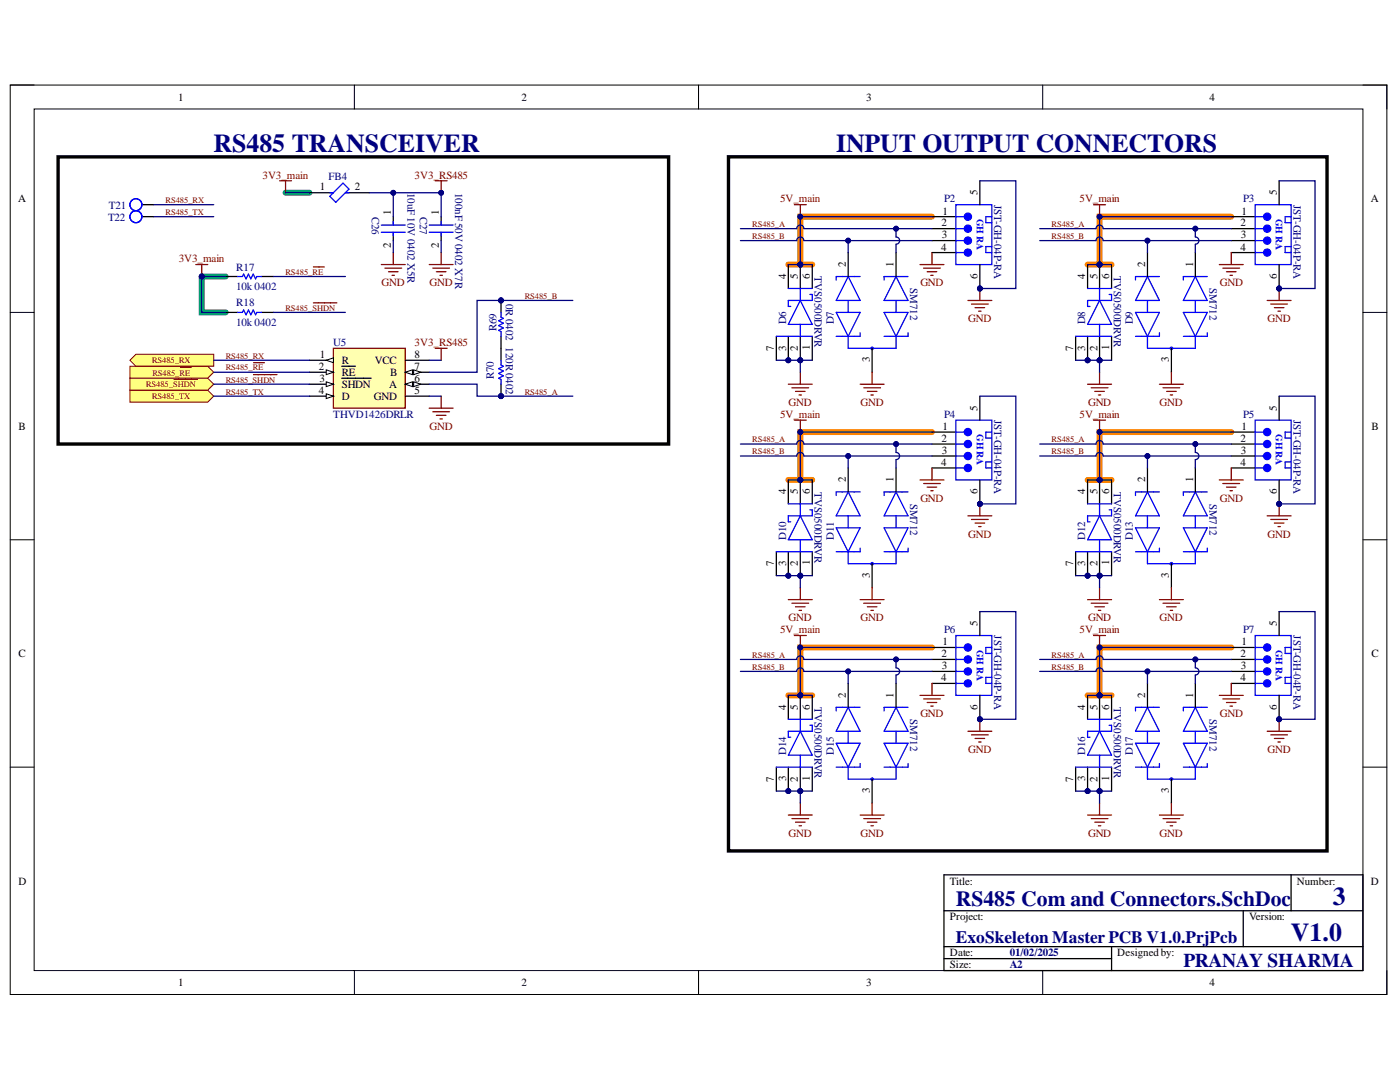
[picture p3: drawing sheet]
<svg xmlns="http://www.w3.org/2000/svg" width="279mm" height="216mm" viewBox="0 0 279 216" stroke-linecap="round" stroke-linejoin="round" font-family="sans-serif">
<defs><g id="words">
<g font-size="5.2" fill="#000080">
<text x="42.6" y="30.2">RS485 TRANSCEIVER</text>
<text x="166.9" y="30.2">INPUT OUTPUT CONNECTORS</text>
<text x="266" y="180.6">3</text>
<text x="257.6" y="187.8">V1.0</text>
</g>
<text font-size="4.3" fill="#000080" x="190.8" y="180.9">RS485 Com and Connectors.SchDoc</text>
<text font-size="3.9" fill="#000080" x="236.2" y="192.9">PRANAY SHARMA</text>
<text font-size="3.5" fill="#000080" x="190.8" y="188.2">ExoSkeleton Master PCB V1.0.PrjPcb</text>
<g font-size="2.2">
<text x="35.6" y="20.1">1</text>
<text x="104.1" y="20.1">2</text>
<text x="172.9" y="20.1">3</text>
<text x="241.4" y="20.1">4</text>
<text x="3.6" y="40.4">A</text>
<text x="63.8" y="38">1</text>
<text x="70.8" y="38">2</text>
<text x="195.1" y="38.9" transform="rotate(-90 195.1 38.9)">5</text>
<text x="254.8" y="38.9" transform="rotate(-90 254.8 38.9)">5</text>
<text x="273.6" y="40.4">A</text>
<text x="78" y="43" transform="rotate(-90 78 43)">1</text>
<text x="87.6" y="43" transform="rotate(-90 87.6 43)">1</text>
<text x="187.9" y="45.2">2</text>
<text x="188" y="47.6">3</text>
<text x="188.1" y="42.8">1</text>
<text x="247.6" y="45.2">2</text>
<text x="247.7" y="47.6">3</text>
<text x="247.7" y="42.8">1</text>
<text x="78" y="49.5" transform="rotate(-90 78 49.5)">2</text>
<text x="87.6" y="49.5" transform="rotate(-90 87.6 49.5)">2</text>
<text x="168.8" y="53.3" transform="rotate(-90 168.8 53.3)">2</text>
<text x="178.3" y="53.3" transform="rotate(-90 178.3 53.3)">1</text>
<text x="187.8" y="50">4</text>
<text x="228.6" y="53.3" transform="rotate(-90 228.6 53.3)">2</text>
<text x="238.1" y="53.3" transform="rotate(-90 238.1 53.3)">1</text>
<text x="247.6" y="50">4</text>
<text x="156.9" y="55.7" transform="rotate(-90 156.9 55.7)">4</text>
<text x="159.2" y="55.7" transform="rotate(-90 159.2 55.7)">5</text>
<text x="161.6" y="55.7" transform="rotate(-90 161.6 55.7)">6</text>
<text x="195.1" y="55.7" transform="rotate(-90 195.1 55.7)">6</text>
<text x="216.6" y="55.7" transform="rotate(-90 216.6 55.7)">4</text>
<text x="219" y="55.7" transform="rotate(-90 219 55.7)">5</text>
<text x="221.4" y="55.7" transform="rotate(-90 221.4 55.7)">6</text>
<text x="254.8" y="55.7" transform="rotate(-90 254.8 55.7)">6</text>
<text x="63.8" y="71.5">1</text>
<text x="82.8" y="71.5">8</text>
<text x="154.4" y="70" transform="rotate(-90 154.4 70)">7</text>
<text x="156.9" y="69.9" transform="rotate(-90 156.9 69.9)">3</text>
<text x="159.2" y="70" transform="rotate(-90 159.2 70)">2</text>
<text x="161.6" y="69.9" transform="rotate(-90 161.6 69.9)">1</text>
<text x="214.2" y="70" transform="rotate(-90 214.2 70)">7</text>
<text x="216.6" y="69.9" transform="rotate(-90 216.6 69.9)">3</text>
<text x="219" y="70" transform="rotate(-90 219 70)">2</text>
<text x="221.4" y="69.9" transform="rotate(-90 221.4 69.9)">1</text>
<text x="63.6" y="73.8">2</text>
<text x="63.7" y="76.2">3</text>
<text x="68.2" y="72.6">R</text>
<text x="68.2" y="75">RE</text>
<text x="68.2" y="77.5">SHDN</text>
<text x="74.8" y="72.6">VCC</text>
<text x="77.7" y="77.5">A</text>
<text x="77.8" y="75">B</text>
<text x="82.8" y="76.2">6</text>
<text x="82.8" y="73.8">7</text>
<text x="173.6" y="72.3" transform="rotate(-90 173.6 72.3)">3</text>
<text x="233.3" y="72.3" transform="rotate(-90 233.3 72.3)">3</text>
<text x="63.6" y="78.6">4</text>
<text x="68.2" y="79.8">D</text>
<text x="74.6" y="79.8">GND</text>
<text x="82.8" y="78.6">5</text>
<text x="195.1" y="81.9" transform="rotate(-90 195.1 81.9)">5</text>
<text x="254.8" y="81.9" transform="rotate(-90 254.8 81.9)">5</text>
<text x="3.7" y="85.7">B</text>
<text x="187.9" y="88.2">2</text>
<text x="188.1" y="85.7">1</text>
<text x="247.6" y="88.2">2</text>
<text x="247.7" y="85.7">1</text>
<text x="273.7" y="85.7">B</text>
<text x="187.8" y="92.9">4</text>
<text x="188" y="90.6">3</text>
<text x="247.6" y="92.9">4</text>
<text x="247.7" y="90.6">3</text>
<text x="156.9" y="98.7" transform="rotate(-90 156.9 98.7)">4</text>
<text x="159.2" y="98.7" transform="rotate(-90 159.2 98.7)">5</text>
<text x="161.6" y="98.7" transform="rotate(-90 161.6 98.7)">6</text>
<text x="168.8" y="96.2" transform="rotate(-90 168.8 96.2)">2</text>
<text x="178.3" y="96.2" transform="rotate(-90 178.3 96.2)">1</text>
<text x="195.1" y="98.7" transform="rotate(-90 195.1 98.7)">6</text>
<text x="216.6" y="98.7" transform="rotate(-90 216.6 98.7)">4</text>
<text x="219" y="98.7" transform="rotate(-90 219 98.7)">5</text>
<text x="221.4" y="98.7" transform="rotate(-90 221.4 98.7)">6</text>
<text x="228.6" y="96.2" transform="rotate(-90 228.6 96.2)">2</text>
<text x="238.1" y="96.2" transform="rotate(-90 238.1 96.2)">1</text>
<text x="254.8" y="98.7" transform="rotate(-90 254.8 98.7)">6</text>
<text x="154.4" y="112.9" transform="rotate(-90 154.4 112.9)">7</text>
<text x="156.9" y="112.9" transform="rotate(-90 156.9 112.9)">3</text>
<text x="159.2" y="113" transform="rotate(-90 159.2 113)">2</text>
<text x="161.6" y="112.8" transform="rotate(-90 161.6 112.8)">1</text>
<text x="214.2" y="112.9" transform="rotate(-90 214.2 112.9)">7</text>
<text x="216.6" y="112.9" transform="rotate(-90 216.6 112.9)">3</text>
<text x="219" y="113" transform="rotate(-90 219 113)">2</text>
<text x="221.4" y="112.8" transform="rotate(-90 221.4 112.8)">1</text>
<text x="173.6" y="115.3" transform="rotate(-90 173.6 115.3)">3</text>
<text x="233.3" y="115.3" transform="rotate(-90 233.3 115.3)">3</text>
<text x="195.1" y="124.9" transform="rotate(-90 195.1 124.9)">5</text>
<text x="254.8" y="124.9" transform="rotate(-90 254.8 124.9)">5</text>
<text x="3.7" y="131.2">C</text>
<text x="187.9" y="131.2">2</text>
<text x="188.1" y="128.7">1</text>
<text x="247.6" y="131.2">2</text>
<text x="247.7" y="128.7">1</text>
<text x="273.7" y="131.2">C</text>
<text x="187.8" y="135.9">4</text>
<text x="188" y="133.6">3</text>
<text x="247.6" y="135.9">4</text>
<text x="247.7" y="133.6">3</text>
<text x="156.9" y="141.6" transform="rotate(-90 156.9 141.6)">4</text>
<text x="159.2" y="141.6" transform="rotate(-90 159.2 141.6)">5</text>
<text x="161.6" y="141.6" transform="rotate(-90 161.6 141.6)">6</text>
<text x="168.8" y="139.2" transform="rotate(-90 168.8 139.2)">2</text>
<text x="178.3" y="139.2" transform="rotate(-90 178.3 139.2)">1</text>
<text x="195.1" y="141.7" transform="rotate(-90 195.1 141.7)">6</text>
<text x="216.6" y="141.6" transform="rotate(-90 216.6 141.6)">4</text>
<text x="219" y="141.6" transform="rotate(-90 219 141.6)">5</text>
<text x="221.4" y="141.6" transform="rotate(-90 221.4 141.6)">6</text>
<text x="228.6" y="139.2" transform="rotate(-90 228.6 139.2)">2</text>
<text x="238.1" y="139.2" transform="rotate(-90 238.1 139.2)">1</text>
<text x="254.8" y="141.7" transform="rotate(-90 254.8 141.7)">6</text>
<text x="154.4" y="155.9" transform="rotate(-90 154.4 155.9)">7</text>
<text x="156.9" y="155.9" transform="rotate(-90 156.9 155.9)">3</text>
<text x="159.2" y="155.9" transform="rotate(-90 159.2 155.9)">2</text>
<text x="161.6" y="155.8" transform="rotate(-90 161.6 155.8)">1</text>
<text x="214.2" y="155.9" transform="rotate(-90 214.2 155.9)">7</text>
<text x="216.6" y="155.9" transform="rotate(-90 216.6 155.9)">3</text>
<text x="219" y="155.9" transform="rotate(-90 219 155.9)">2</text>
<text x="221.4" y="155.8" transform="rotate(-90 221.4 155.8)">1</text>
<text x="173.6" y="158.2" transform="rotate(-90 173.6 158.2)">3</text>
<text x="233.3" y="158.2" transform="rotate(-90 233.3 158.2)">3</text>
<text x="3.7" y="176.6">D</text>
<text x="189.6" y="176.6">Title:</text>
<text x="258.8" y="176.6">Number:</text>
<text x="273.6" y="176.6">D</text>
<text x="189.6" y="183.7">Project:</text>
<text x="249.3" y="183.7">Version:</text>
<text x="189.6" y="190.8">Date:</text>
<text x="223" y="190.8">Designedby:</text>
<text x="35.6" y="196.8">1</text>
<text x="104.1" y="196.8">2</text>
<text x="172.9" y="196.8">3</text>
<text x="189.6" y="193.2">Size:</text>
<text x="241.4" y="196.8">4</text>
</g>
<g font-size="2.2" fill="#800000">
<text x="52.4" y="35.6">3V3_main</text>
<text x="82.8" y="35.6">3V3_RS485</text>
<text x="155.7" y="40.4">5V_main</text>
<text x="215.5" y="40.4">5V_main</text>
<text x="35.7" y="52.4">3V3_main</text>
<text x="76.2" y="57.1">GND</text>
<text x="85.7" y="57.1">GND</text>
<text x="183.7" y="57.1">GND</text>
<text x="243.4" y="57.1">GND</text>
<text x="193.2" y="64.3">GND</text>
<text x="253" y="64.3">GND</text>
<text x="82.8" y="69.1">3V3_RS485</text>
<text x="155.7" y="83.4">5V_main</text>
<text x="157.4" y="81">GND</text>
<text x="171.8" y="81">GND</text>
<text x="215.5" y="83.4">5V_main</text>
<text x="217.1" y="81">GND</text>
<text x="231.4" y="81">GND</text>
<text x="85.7" y="85.7">GND</text>
<text x="183.7" y="100.1">GND</text>
<text x="243.4" y="100.1">GND</text>
<text x="193.2" y="107.3">GND</text>
<text x="253" y="107.3">GND</text>
<text x="157.4" y="124">GND</text>
<text x="171.8" y="124">GND</text>
<text x="217.1" y="124">GND</text>
<text x="231.4" y="124">GND</text>
<text x="155.7" y="126.4">5V_main</text>
<text x="215.5" y="126.4">5V_main</text>
<text x="183.7" y="143.1">GND</text>
<text x="243.4" y="143.1">GND</text>
<text x="193.2" y="150.3">GND</text>
<text x="253" y="150.3">GND</text>
<text x="157.4" y="166.9">GND</text>
<text x="171.8" y="166.9">GND</text>
<text x="217.1" y="166.9">GND</text>
<text x="231.4" y="166.9">GND</text>
</g>
<g font-size="2.2" fill="#000080">
<text x="65.6" y="35.9">FB4</text>
<text x="21.7" y="41.6">T21</text>
<text x="81.3" y="38.4" transform="rotate(90 81.3 38.4)">10uF 10V 0402 X5R</text>
<text x="90.9" y="38.4" transform="rotate(90 90.9 38.4)">100nF 50V 0402 X7R</text>
<text x="188.4" y="40.4">P2</text>
<text x="198.4" y="40.9" transform="rotate(90 198.4 40.9)">JST-GH-04P-RA</text>
<text x="248.1" y="40.4">P3</text>
<text x="258.1" y="40.9" transform="rotate(90 258.1 40.9)">JST-GH-04P-RA</text>
<text x="21.6" y="44">T22</text>
<text x="74.2" y="43.2" transform="rotate(90 74.2 43.2)">C26</text>
<text x="83.8" y="43.2" transform="rotate(90 83.8 43.2)">C27</text>
<text x="47.2" y="54.1">R17</text>
<text x="47.2" y="57.9">10k 0402</text>
<text x="162.5" y="55.2" transform="rotate(90 162.5 55.2)">TVS0500DRVR</text>
<text x="181.6" y="57.5" transform="rotate(90 181.6 57.5)">SM712</text>
<text x="222.3" y="55.2" transform="rotate(90 222.3 55.2)">TVS0500DRVR</text>
<text x="241.4" y="57.5" transform="rotate(90 241.4 57.5)">SM712</text>
<text x="47.2" y="61.2">R18</text>
<text x="47.2" y="65">10k 0402</text>
<text x="100.9" y="60.7" transform="rotate(90 100.9 60.7)">0R 0402</text>
<text x="156.9" y="64.7" transform="rotate(-90 156.9 64.7)">D6</text>
<text x="166.4" y="64.7" transform="rotate(-90 166.4 64.7)">D7</text>
<text x="216.6" y="64.7" transform="rotate(-90 216.6 64.7)">D8</text>
<text x="226.1" y="64.7" transform="rotate(-90 226.1 64.7)">D9</text>
<text x="66.5" y="69.1">U5</text>
<text x="99.1" y="66.1" transform="rotate(-90 99.1 66.1)">R69</text>
<text x="100.9" y="69.3" transform="rotate(90 100.9 69.3)">120R0402</text>
<text x="98.6" y="75.7" transform="rotate(-90 98.6 75.7)">R70</text>
<text x="66.5" y="83.4">THVD1426DRLR</text>
<text x="188.4" y="83.4">P4</text>
<text x="198.4" y="83.8" transform="rotate(90 198.4 83.8)">JST-GH-04P-RA</text>
<text x="248.1" y="83.4">P5</text>
<text x="258.1" y="83.8" transform="rotate(90 258.1 83.8)">JST-GH-04P-RA</text>
<text x="162.5" y="98.2" transform="rotate(90 162.5 98.2)">TVS0500DRVR</text>
<text x="181.6" y="100.5" transform="rotate(90 181.6 100.5)">SM712</text>
<text x="222.3" y="98.2" transform="rotate(90 222.3 98.2)">TVS0500DRVR</text>
<text x="241.4" y="100.5" transform="rotate(90 241.4 100.5)">SM712</text>
<text x="156.9" y="107.7" transform="rotate(-90 156.9 107.7)">D10</text>
<text x="166.4" y="107.7" transform="rotate(-90 166.4 107.7)">D11</text>
<text x="216.6" y="107.7" transform="rotate(-90 216.6 107.7)">D12</text>
<text x="226.1" y="107.7" transform="rotate(-90 226.1 107.7)">D13</text>
<text x="188.4" y="126.4">P6</text>
<text x="198.4" y="126.8" transform="rotate(90 198.4 126.8)">JST-GH-04P-RA</text>
<text x="248.1" y="126.4">P7</text>
<text x="258.1" y="126.8" transform="rotate(90 258.1 126.8)">JST-GH-04P-RA</text>
<text x="162.5" y="141.2" transform="rotate(90 162.5 141.2)">TVS0500DRVR</text>
<text x="181.6" y="143.5" transform="rotate(90 181.6 143.5)">SM712</text>
<text x="222.3" y="141.2" transform="rotate(90 222.3 141.2)">TVS0500DRVR</text>
<text x="241.4" y="143.5" transform="rotate(90 241.4 143.5)">SM712</text>
<text x="156.9" y="150.7" transform="rotate(-90 156.9 150.7)">D14</text>
<text x="166.4" y="150.7" transform="rotate(-90 166.4 150.7)">D15</text>
<text x="216.6" y="150.7" transform="rotate(-90 216.6 150.7)">D16</text>
<text x="226.1" y="150.7" transform="rotate(-90 226.1 150.7)">D17</text>
<text x="201.5" y="190.8">01/02/2025</text>
<text x="201.5" y="193.2">A2</text>
</g>
<g font-size="1.9" fill="#00f">
<text x="194.9" y="43.7" transform="rotate(90 194.9 43.7)">GH RA</text>
<text x="254.6" y="43.7" transform="rotate(90 254.6 43.7)">GH RA</text>
<text x="194.9" y="86.7" transform="rotate(90 194.9 86.7)">GH RA</text>
<text x="254.6" y="86.7" transform="rotate(90 254.6 86.7)">GH RA</text>
<text x="194.9" y="129.7" transform="rotate(90 194.9 129.7)">GH RA</text>
<text x="254.6" y="129.7" transform="rotate(90 254.6 129.7)">GH RA</text>
</g>
<g font-size="1.7" fill="#800000">
<text x="33" y="40.5">RS485_RX</text>
<text x="33" y="42.9">RS485_TX</text>
<text x="150.1" y="47.6">RS485_B</text>
<text x="150.1" y="45.3">RS485_A</text>
<text x="209.9" y="47.6">RS485_B</text>
<text x="209.9" y="45.3">RS485_A</text>
<text x="57" y="54.8">RS485_RE</text>
<text x="104.7" y="59.6">RS485_B</text>
<text x="57" y="62">RS485_SHDN</text>
<text x="45.1" y="71.5">RS485_RX</text>
<text x="29.2" y="77.3">RS485_SHDN</text>
<text x="30.3" y="72.5">RS485_RX</text>
<text x="30.4" y="74.9">RS485_RE</text>
<text x="45.1" y="73.9">RS485_RE</text>
<text x="45.1" y="76.4">RS485_SHDN</text>
<text x="30.3" y="79.7">RS485_TX</text>
<text x="45.1" y="78.7">RS485_TX</text>
<text x="104.7" y="78.7">RS485_A</text>
<text x="150.1" y="88.3">RS485_A</text>
<text x="209.9" y="88.3">RS485_A</text>
<text x="150.1" y="90.6">RS485_B</text>
<text x="209.9" y="90.6">RS485_B</text>
<text x="150.1" y="131.3">RS485_A</text>
<text x="209.9" y="131.3">RS485_A</text>
<text x="150.1" y="133.6">RS485_B</text>
<text x="209.9" y="133.6">RS485_B</text>
</g>
</g></defs>
<path d="M2 17h274.8v181.4h-274.8z" fill="none" stroke="#000" stroke-width=".2"/>
<path d="M6.8 21.7h265.2v172h-265.2z" fill-rule="evenodd" fill="#fff"/>
<g fill="none" stroke="#000" stroke-width=".2">
<path d="M2 17h4.8M70.7 17v4.7M139.4 17v4.7M208.1 17v4.7M272 17h4.8v4.7M6.8 21.7h265.2v172h-265.2zM2 62.3h4.8M272 62.3h4.8M2 107.7h4.8M272 107.7h4.8M2 153.1h4.8M272 153.1h4.8"/>
<path d="M70.7 193.7v4.7M139.4 193.7v4.7M208.1 193.7v4.7M276.8 193.7v4.7"/>
</g>
<path d="M57 38.5h4.8M45 55.2h-4.7v7.1h4.7" fill="none" stroke="#00a36e" stroke-width="1.2"/>
<path d="M157.3 52.8h4.8M186 43.2h-26.3v9.6M217.1 52.8h4.7M245.7 43.2h-26.3v9.6M157.3 95.8h4.8M186 86.2h-26.3v9.6M217.1 95.8h4.7M245.7 86.2h-26.3v9.6M157.3 138.7h4.8M186 129.2h-26.3v9.6M217.1 138.8h4.7M245.7 129.2h-26.3v9.6" fill="none" stroke="#fd8300" stroke-width="1.2"/>
<path d="M188.4 174.6h83.6v19.1h-83.6zM257.7 174.6v7.1M188.4 181.7h83.6M188.4 188.9h83.6M188.4 191.3h33.4M221.8 188.9v4.8M248.1 181.7v7.2" fill="none" stroke="#000" stroke-width=".25"/>
<path d="M66.5 69.5h14.4v11.9h-14.4z" fill-rule="evenodd" fill="#ffffb0"/>
<path d="M66.5 69.5h14.4v11.9h-14.4z" fill="none" stroke="#800000" stroke-width=".25"/>
<path d="M61.8 71.9h4.7" fill="none" stroke="#000" stroke-width=".25"/>
<path d="M65.1 71.9l1.4-.5v1z" fill="#f8fcff"/>
<path d="M65.1 71.9l1.4-.5v1z" fill="none" stroke="#000" stroke-width=".2"/>
<path d="M61.8 74.3h4.7" fill="none" stroke="#000" stroke-width=".25"/>
<path d="M65.1 73.8l1.4 .5-1.4 .5z" fill="#f8fcff"/>
<path d="M65.1 73.8l1.4 .5-1.4 .5z" fill="none" stroke="#000" stroke-width=".2"/>
<path d="M61.8 76.7h4.7M68.2 73.1h2.7" fill="none" stroke="#000" stroke-width=".25"/>
<path d="M65.1 76.2l1.4 .5-1.4 .4z" fill="#f8fcff"/>
<path d="M65.1 76.2l1.4 .5-1.4 .4z" fill="none" stroke="#000" stroke-width=".2"/>
<path d="M61.8 79.1h4.7M68.2 75.5h5.9" fill="none" stroke="#000" stroke-width=".25"/>
<path d="M65.1 78.6l1.4 .5-1.4 .4z" fill="#f8fcff"/>
<path d="M65.1 78.6l1.4 .5-1.4 .4z" fill="none" stroke="#000" stroke-width=".2"/>
<path d="M80.9 79.1h4.8M80.9 76.7h4.8" fill="none" stroke="#000" stroke-width=".25"/>
<path d="M80.9 76.7l1.4-.5v.9z" fill="#f8fcff"/>
<path d="M80.9 76.7l1.4-.5v.9z" fill="none" stroke="#000" stroke-width=".2"/>
<path d="M82.5 76.2l1.5 .5-1.5 .4z" fill="#f8fcff"/>
<path d="M82.5 76.2l1.5 .5-1.5 .4z" fill="none" stroke="#000" stroke-width=".2"/>
<path d="M80.9 74.3h4.8" fill="none" stroke="#000" stroke-width=".25"/>
<path d="M80.9 74.3l1.4-.5v1z" fill="#f8fcff"/>
<path d="M80.9 74.3l1.4-.5v1z" fill="none" stroke="#000" stroke-width=".2"/>
<path d="M82.5 73.8l1.5 .5-1.5 .5z" fill="#f8fcff"/>
<path d="M82.5 73.8l1.5 .5-1.5 .5z" fill="none" stroke="#000" stroke-width=".2"/>
<path d="M80.9 71.9h4.8" fill="none" stroke="#000" stroke-width=".25"/>
<path d="M86.8 36.1h2.4M88 36.1v2.4M86.8 69.5h2.4M88 69.5v2.4M88 79.1v2.3M85.7 81.4h4.7M86.4 82.2h3.3M87.1 82.9h1.9M87.8 83.6h.5" fill="none" stroke="#800000" stroke-width=".25"/>
<circle cx="88" cy="38.5" r=".48" fill="#000080"/>
<circle cx="88" cy="38.5" r=".48" fill="none" stroke="#000080" stroke-width=".2"/>
<g fill="none" stroke="#800000" stroke-width=".25">
<path d="M55.8 36.1h2.4M57 36.1v2.4M76.1 52.8h4.8M76.8 53.5h3.4M77.5 54.2h1.9M78.2 54.9h.5M78.5 50.4v2.4M85.7 52.8h4.7M86.4 53.5h3.3M87.1 54.2h1.9M87.8 54.9h.5M88 50.4v2.4"/>
<path d="M50.6 72.4h2.2M50.6 74.8h4.7"/>
</g>
<path d="M61.8 38.5h4.7M68.9 38.5h4.8M78.5 43.2v1.7M78.5 46.6v1.4M88 43.2v1.7M88 46.6v1.4" fill="none" stroke="#000" stroke-width=".25"/>
<path d="M65.8 39.2l2.7-2.7 1.1 1.2-2.6 2.7zM65.8 38.5h.7M68.9 38.5h.7M76.1 44.9h4.8M76.1 46.3h4.8M78.5 44.2v.7M78.5 46.3v.8M85.7 44.9h4.7M85.7 46.3h4.7M88 44.2v.7M88 46.3v.8" fill="none" stroke="#00f" stroke-width=".25"/>
<path d="M25.9 73.1h15.6l1.2 1.2-1.2 1.2h-15.6z" fill-rule="evenodd" fill="#ffff80"/>
<path d="M25.9 73.1h15.6l1.2 1.2-1.2 1.2h-15.6z" fill="none" stroke="#800000" stroke-width=".2"/>
<path d="M36 73.3h2.2" fill="none" stroke="#800000" stroke-width=".25"/>
<path d="M25.9 71.9l1.2-1.2h15.6v2.4h-15.6z" fill-rule="evenodd" fill="#ffff80"/>
<path d="M25.9 71.9l1.2-1.2h15.6v2.4h-15.6z" fill="none" stroke="#800000" stroke-width=".2"/>
<path d="M25.9 77.9h15.6l1.2 1.2-1.2 1.1h-15.6z" fill-rule="evenodd" fill="#ffff80"/>
<path d="M25.9 77.9h15.6l1.2 1.2-1.2 1.1h-15.6z" fill="none" stroke="#800000" stroke-width=".2"/>
<path d="M25.9 75.5h15.6l1.2 1.2-1.2 1.2h-15.6z" fill-rule="evenodd" fill="#ffff80"/>
<path d="M25.9 75.5h15.6l1.2 1.2-1.2 1.2h-15.6z" fill="none" stroke="#800000" stroke-width=".2"/>
<path d="M34.7 75.7h4.7" fill="none" stroke="#800000" stroke-width=".25"/>
<path d="M11.6 31.3h121.8v57.3h-121.8z" fill="none" stroke="#000" stroke-width=".68"/>
<circle cx="255.3" cy="57.6" r=".48" fill="#000080"/>
<circle cx="255.3" cy="57.6" r=".48" fill="none" stroke="#000080" stroke-width=".2"/>
<path d="M245.7 45.6h4.8M245.7 43.2h4.8" fill="none" stroke="#000" stroke-width=".25"/>
<path d="M250.5 40.9h7.2v11.9h-7.2zM250.5 45.6h1.7" fill="none" stroke="#00f" stroke-width=".25"/>
<circle cx="252.9" cy="45.6" r=".72" fill="#00f"/>
<g fill="none" stroke="#00f" stroke-width=".25">
<path d="M250.5 43.2h1.7"/>
<circle cx="252.9" cy="45.6" r=".72"/>
</g>
<circle cx="252.9" cy="43.2" r=".72" fill="#00f"/>
<g fill="none" stroke="#00f" stroke-width=".25">
<path d="M250.5 50.4h1.7M257.7 49.2h-1.2v1.2h1.2M257.7 43.2h-1.2v1.2h1.2"/>
<circle cx="252.9" cy="43.2" r=".72"/>
</g>
<path d="M245.7 50.4h4.8M245.7 48h4.8" fill="none" stroke="#000" stroke-width=".25"/>
<circle cx="252.9" cy="50.4" r=".72" fill="#00f"/>
<g fill="none" stroke="#00f" stroke-width=".25">
<path d="M250.5 48h1.7"/>
<circle cx="252.9" cy="50.4" r=".72"/>
</g>
<circle cx="252.9" cy="48" r=".72" fill="#00f"/>
<circle cx="252.9" cy="48" r=".72" fill="none" stroke="#00f" stroke-width=".25"/>
<path d="M255.3 36.1v4.8M255.3 52.8v4.8" fill="none" stroke="#000" stroke-width=".25"/>
<circle cx="255.3" cy="57.6" r=".48" fill="#000080"/>
<circle cx="255.3" cy="57.6" r=".48" fill="none" stroke="#000080" stroke-width=".2"/>
<path d="M252.9 60h4.8M255.3 57.6v2.4M253.6 60.7h3.3M254.3 61.4h1.9M255 62.1h.5" fill="none" stroke="#800000" stroke-width=".25"/>
<circle cx="255.3" cy="57.6" r=".48" fill="#000080"/>
<circle cx="255.3" cy="57.6" r=".48" fill="none" stroke="#000080" stroke-width=".2"/>
<circle cx="219.4" cy="71.9" r=".48" fill="#000080"/>
<circle cx="219.4" cy="71.9" r=".48" fill="none" stroke="#000080" stroke-width=".2"/>
<circle cx="217.1" cy="71.9" r=".48" fill="#000080"/>
<circle cx="217.1" cy="71.9" r=".48" fill="none" stroke="#000080" stroke-width=".2"/>
<circle cx="219.4" cy="52.8" r=".48" fill="#000080"/>
<circle cx="219.4" cy="52.8" r=".48" fill="none" stroke="#000080" stroke-width=".2"/>
<path d="M219.4 60l2.4 4.7h-4.7zM221.4 58.8h.4v1.2h-4.7v1.1h.4" fill="none" stroke="#00f" stroke-width=".25"/>
<path d="M219.4 67.1v4.8M221.8 67.1v4.8" fill="none" stroke="#000" stroke-width=".25"/>
<circle cx="219.4" cy="71.9" r=".48" fill="#000080"/>
<circle cx="219.4" cy="71.9" r=".48" fill="none" stroke="#000080" stroke-width=".2"/>
<path d="M217.1 67.1v4.8" fill="none" stroke="#000" stroke-width=".25"/>
<circle cx="217.1" cy="71.9" r=".48" fill="#000080"/>
<circle cx="217.1" cy="71.9" r=".48" fill="none" stroke="#000080" stroke-width=".2"/>
<path d="M217.1 52.8v4.8M219.4 52.8v4.8" fill="none" stroke="#000" stroke-width=".25"/>
<circle cx="219.4" cy="52.8" r=".48" fill="#000080"/>
<circle cx="219.4" cy="52.8" r=".48" fill="none" stroke="#000080" stroke-width=".2"/>
<path d="M221.8 52.8v4.8M229 50.4v4.8M238.6 50.4v4.8M214.7 67.1v4.8M233.8 69.5v4.8" fill="none" stroke="#000" stroke-width=".25"/>
<g fill="none" stroke="#00f" stroke-width=".25">
<path d="M217.1 57.6h4.7M219.4 57.6v2.4M229 55.2l2.4 4.8h-4.8zM229 60v2.3M231.4 55.2h-4.8v.7M238.6 55.2l2.3 4.8h-4.7zM238.6 60v2.3M240.9 55.2h-4.7v.7M214.7 67.1h7.1M219.4 64.7v2.4M226.6 62.3h4.8l-2.4 4.8zM229 67.1v2.4h9.6v-2.4"/>
<path d="M231.4 66.4v.7h-4.8M236.2 62.3h4.7l-2.3 4.8zM240.9 66.4v.7h-4.7"/>
<circle cx="233.8" cy="69.5" r=".24"/>
</g>
<path d="M145.4 31.3h119.4v138.5h-119.4z" fill="none" stroke="#000" stroke-width=".68"/>
<g fill="none" stroke="#800000" stroke-width=".25">
<path d="M218.2 40.9h2.4M219.4 40.9v2.3M243.3 52.8h4.8M244 53.5h3.4M244.8 54.2h1.9M245.5 54.9h.5M245.7 50.4v2.4M217.1 76.7h4.7M217.8 77.4h3.3M218.5 78.1h1.9M219.2 78.8h.5M219.4 74.3v2.4"/>
<path d="M231.4 76.7h4.8M232.1 77.4h3.3M232.8 78.1h1.9M233.5 78.8h.5M233.8 74.3v2.4"/>
</g>
<circle cx="219.4" cy="43.2" r=".48" fill="#000080"/>
<circle cx="219.4" cy="43.2" r=".48" fill="none" stroke="#000080" stroke-width=".2"/>
<circle cx="255.3" cy="100.5" r=".48" fill="#000080"/>
<circle cx="255.3" cy="100.5" r=".48" fill="none" stroke="#000080" stroke-width=".2"/>
<path d="M245.7 88.6h4.8M245.7 86.2h4.8" fill="none" stroke="#000" stroke-width=".25"/>
<path d="M250.5 83.8h7.2v12h-7.2zM250.5 88.6h1.7" fill="none" stroke="#00f" stroke-width=".25"/>
<circle cx="252.9" cy="88.6" r=".72" fill="#00f"/>
<g fill="none" stroke="#00f" stroke-width=".25">
<path d="M250.5 86.2h1.7"/>
<circle cx="252.9" cy="88.6" r=".72"/>
</g>
<circle cx="252.9" cy="86.2" r=".72" fill="#00f"/>
<g fill="none" stroke="#00f" stroke-width=".25">
<path d="M250.5 93.4h1.7M257.7 92.2h-1.2v1.2h1.2M257.7 86.2h-1.2v1.2h1.2"/>
<circle cx="252.9" cy="86.2" r=".72"/>
</g>
<path d="M245.7 93.4h4.8M245.7 91h4.8" fill="none" stroke="#000" stroke-width=".25"/>
<circle cx="252.9" cy="93.4" r=".72" fill="#00f"/>
<g fill="none" stroke="#00f" stroke-width=".25">
<path d="M250.5 91h1.7"/>
<circle cx="252.9" cy="93.4" r=".72"/>
</g>
<circle cx="252.9" cy="91" r=".72" fill="#00f"/>
<circle cx="252.9" cy="91" r=".72" fill="none" stroke="#00f" stroke-width=".25"/>
<path d="M255.3 79.1v4.7M255.3 95.8v4.7" fill="none" stroke="#000" stroke-width=".25"/>
<circle cx="255.3" cy="100.5" r=".48" fill="#000080"/>
<circle cx="255.3" cy="100.5" r=".48" fill="none" stroke="#000080" stroke-width=".2"/>
<path d="M252.9 102.9h4.8M253.6 103.7h3.3M254.3 104.4h1.9M255 105.1h.5M255.3 100.5v2.4" fill="none" stroke="#800000" stroke-width=".25"/>
<circle cx="255.3" cy="100.5" r=".48" fill="#000080"/>
<circle cx="255.3" cy="100.5" r=".48" fill="none" stroke="#000080" stroke-width=".2"/>
<circle cx="219.4" cy="114.9" r=".48" fill="#000080"/>
<circle cx="219.4" cy="114.9" r=".48" fill="none" stroke="#000080" stroke-width=".2"/>
<circle cx="217.1" cy="114.9" r=".48" fill="#000080"/>
<circle cx="217.1" cy="114.9" r=".48" fill="none" stroke="#000080" stroke-width=".2"/>
<circle cx="219.4" cy="95.8" r=".48" fill="#000080"/>
<circle cx="219.4" cy="95.8" r=".48" fill="none" stroke="#000080" stroke-width=".2"/>
<path d="M219.4 102.9l2.4 4.8h-4.7zM221.4 101.7h.4v1.2h-4.7v1.2h.4" fill="none" stroke="#00f" stroke-width=".25"/>
<path d="M219.4 110.1v4.8M221.8 110.1v4.8" fill="none" stroke="#000" stroke-width=".25"/>
<circle cx="219.4" cy="114.9" r=".48" fill="#000080"/>
<circle cx="219.4" cy="114.9" r=".48" fill="none" stroke="#000080" stroke-width=".2"/>
<path d="M217.1 110.1v4.8" fill="none" stroke="#000" stroke-width=".25"/>
<circle cx="217.1" cy="114.9" r=".48" fill="#000080"/>
<circle cx="217.1" cy="114.9" r=".48" fill="none" stroke="#000080" stroke-width=".2"/>
<path d="M217.1 95.8v4.7M219.4 95.8v4.7" fill="none" stroke="#000" stroke-width=".25"/>
<circle cx="219.4" cy="95.8" r=".48" fill="#000080"/>
<circle cx="219.4" cy="95.8" r=".48" fill="none" stroke="#000080" stroke-width=".2"/>
<path d="M221.8 95.8v4.7M229 93.4v4.8M238.6 93.4v4.8M214.7 110.1v4.8M233.8 112.5v4.8" fill="none" stroke="#000" stroke-width=".25"/>
<g fill="none" stroke="#00f" stroke-width=".25">
<path d="M229 98.2l2.4 4.7h-4.8zM231.4 98.2h-4.8v.7M238.6 98.2l2.3 4.7h-4.7zM240.9 98.2h-4.7v.7M214.7 110.1h7.1M217.1 100.5h4.7M219.4 100.5v2.4M219.4 107.7v2.4M226.6 105.3h4.8l-2.4 4.8zM229 110.1v2.4h9.6v-2.4M229 102.9v2.4M231.4 109.4v.7h-4.8"/>
<path d="M236.2 105.3h4.7l-2.3 4.8zM238.6 102.9v2.4M240.9 109.4v.7h-4.7"/>
<circle cx="233.8" cy="112.5" r=".24"/>
</g>
<g fill="none" stroke="#800000" stroke-width=".25">
<path d="M218.2 83.8h2.4M219.4 83.8v2.4M243.3 95.8h4.8M244 96.5h3.4M244.8 97.2h1.9M245.5 97.9h.5M245.7 93.4v2.4M217.1 119.7h4.7M219.4 117.3v2.4M231.4 119.7h4.8M233.8 117.3v2.4M217.8 120.4h3.3"/>
<path d="M218.5 121.1h1.9M219.2 121.8h.5M232.1 120.4h3.3M232.8 121.1h1.9M233.5 121.8h.5"/>
</g>
<circle cx="219.4" cy="86.2" r=".48" fill="#000080"/>
<circle cx="219.4" cy="86.2" r=".48" fill="none" stroke="#000080" stroke-width=".2"/>
<circle cx="255.3" cy="143.5" r=".48" fill="#000080"/>
<circle cx="255.3" cy="143.5" r=".48" fill="none" stroke="#000080" stroke-width=".2"/>
<path d="M245.7 131.6h4.8M245.7 129.2h4.8" fill="none" stroke="#000" stroke-width=".25"/>
<path d="M250.5 126.8h7.2v12h-7.2zM250.5 131.6h1.7" fill="none" stroke="#00f" stroke-width=".25"/>
<circle cx="252.9" cy="131.6" r=".72" fill="#00f"/>
<g fill="none" stroke="#00f" stroke-width=".25">
<path d="M250.5 129.2h1.7"/>
<circle cx="252.9" cy="131.6" r=".72"/>
</g>
<circle cx="252.9" cy="129.2" r=".72" fill="#00f"/>
<g fill="none" stroke="#00f" stroke-width=".25">
<path d="M250.5 136.4h1.7M257.7 135.2h-1.2v1.2h1.2M257.7 129.2h-1.2v1.2h1.2"/>
<circle cx="252.9" cy="129.2" r=".72"/>
</g>
<path d="M245.7 136.4h4.8M245.7 134h4.8" fill="none" stroke="#000" stroke-width=".25"/>
<circle cx="252.9" cy="136.4" r=".72" fill="#00f"/>
<g fill="none" stroke="#00f" stroke-width=".25">
<path d="M250.5 134h1.7"/>
<circle cx="252.9" cy="136.4" r=".72"/>
</g>
<circle cx="252.9" cy="134" r=".72" fill="#00f"/>
<circle cx="252.9" cy="134" r=".72" fill="none" stroke="#00f" stroke-width=".25"/>
<path d="M255.3 122v4.8M255.3 138.8v4.7" fill="none" stroke="#000" stroke-width=".25"/>
<circle cx="255.3" cy="143.5" r=".48" fill="#000080"/>
<circle cx="255.3" cy="143.5" r=".48" fill="none" stroke="#000080" stroke-width=".2"/>
<path d="M252.9 145.9h4.8M253.6 146.6h3.3M254.3 147.3h1.9M255 148.1h.5M255.3 143.5v2.4" fill="none" stroke="#800000" stroke-width=".25"/>
<circle cx="255.3" cy="143.5" r=".48" fill="#000080"/>
<circle cx="255.3" cy="143.5" r=".48" fill="none" stroke="#000080" stroke-width=".2"/>
<circle cx="219.4" cy="157.9" r=".48" fill="#000080"/>
<circle cx="219.4" cy="157.9" r=".48" fill="none" stroke="#000080" stroke-width=".2"/>
<circle cx="217.1" cy="157.9" r=".48" fill="#000080"/>
<circle cx="217.1" cy="157.9" r=".48" fill="none" stroke="#000080" stroke-width=".2"/>
<circle cx="219.4" cy="138.7" r=".48" fill="#000080"/>
<circle cx="219.4" cy="138.7" r=".48" fill="none" stroke="#000080" stroke-width=".2"/>
<path d="M219.4 145.9l2.4 4.8h-4.7zM221.4 144.7h.4v1.2h-4.7v1.2h.4" fill="none" stroke="#00f" stroke-width=".25"/>
<path d="M219.4 153.1v4.8M221.8 153.1v4.8" fill="none" stroke="#000" stroke-width=".25"/>
<circle cx="219.4" cy="157.9" r=".48" fill="#000080"/>
<circle cx="219.4" cy="157.9" r=".48" fill="none" stroke="#000080" stroke-width=".2"/>
<path d="M217.1 153.1v4.8" fill="none" stroke="#000" stroke-width=".25"/>
<circle cx="217.1" cy="157.9" r=".48" fill="#000080"/>
<circle cx="217.1" cy="157.9" r=".48" fill="none" stroke="#000080" stroke-width=".2"/>
<path d="M217.1 138.8v4.7M219.4 138.8v4.7" fill="none" stroke="#000" stroke-width=".25"/>
<circle cx="219.4" cy="138.7" r=".48" fill="#000080"/>
<circle cx="219.4" cy="138.7" r=".48" fill="none" stroke="#000080" stroke-width=".2"/>
<path d="M221.8 138.8v4.7M229 136.4v4.7M238.6 136.4v4.7M214.7 153.1v4.8M233.8 155.5v4.7" fill="none" stroke="#000" stroke-width=".25"/>
<g fill="none" stroke="#00f" stroke-width=".25">
<path d="M214.7 153.1h7.1M217.1 143.5h4.7M219.4 143.5v2.4M219.4 150.7v2.4M226.6 148.3h4.8l-2.4 4.8zM229 141.1l2.4 4.8h-4.8zM229 153.1v2.4h9.6v-2.4M229 145.9v2.4M231.4 152.4v.7h-4.8M231.4 141.1h-4.8v.8M236.2 148.3h4.7l-2.3 4.8zM238.6 141.1l2.3 4.8h-4.7z"/>
<path d="M238.6 145.9v2.4M240.9 152.4v.7h-4.7M240.9 141.1h-4.7v.8"/>
<circle cx="233.8" cy="155.5" r=".24"/>
</g>
<g fill="none" stroke="#800000" stroke-width=".25">
<path d="M218.2 126.8h2.4M219.4 126.8v2.4M243.3 138.8h4.8M244 139.5h3.4M245.7 136.4v2.4M244.8 140.2h1.9M245.5 140.9h.5M217.1 162.6h4.7M217.8 163.3h3.3M218.5 164.1h1.9M219.2 164.8h.5M219.4 160.2v2.4"/>
<path d="M231.4 162.6h4.8M232.1 163.3h3.3M232.8 164.1h1.9M233.5 164.8h.5M233.8 160.2v2.4"/>
</g>
<circle cx="219.4" cy="129.2" r=".48" fill="#000080"/>
<circle cx="219.4" cy="129.2" r=".48" fill="none" stroke="#000080" stroke-width=".2"/>
<circle cx="195.6" cy="57.6" r=".48" fill="#000080"/>
<circle cx="195.6" cy="57.6" r=".48" fill="none" stroke="#000080" stroke-width=".2"/>
<path d="M186 45.6h4.8M186 43.2h4.8" fill="none" stroke="#000" stroke-width=".25"/>
<path d="M190.8 40.9h7.1v11.9h-7.1zM190.8 45.6h1.6" fill="none" stroke="#00f" stroke-width=".25"/>
<circle cx="193.2" cy="45.6" r=".72" fill="#00f"/>
<g fill="none" stroke="#00f" stroke-width=".25">
<path d="M190.8 43.2h1.6"/>
<circle cx="193.2" cy="45.6" r=".72"/>
</g>
<circle cx="193.2" cy="43.2" r=".72" fill="#00f"/>
<g fill="none" stroke="#00f" stroke-width=".25">
<path d="M190.8 50.4h1.6M197.9 49.2h-1.2v1.2h1.2M197.9 43.2h-1.2v1.2h1.2"/>
<circle cx="193.2" cy="43.2" r=".72"/>
</g>
<path d="M186 50.4h4.8M186 48h4.8" fill="none" stroke="#000" stroke-width=".25"/>
<circle cx="193.2" cy="50.4" r=".72" fill="#00f"/>
<g fill="none" stroke="#00f" stroke-width=".25">
<path d="M190.8 48h1.6"/>
<circle cx="193.2" cy="50.4" r=".72"/>
</g>
<circle cx="193.2" cy="48" r=".72" fill="#00f"/>
<circle cx="193.2" cy="48" r=".72" fill="none" stroke="#00f" stroke-width=".25"/>
<path d="M195.5 36.1v4.8M195.5 52.8v4.8" fill="none" stroke="#000" stroke-width=".25"/>
<circle cx="195.6" cy="57.6" r=".48" fill="#000080"/>
<circle cx="195.6" cy="57.6" r=".48" fill="none" stroke="#000080" stroke-width=".2"/>
<path d="M193.2 60h4.7M195.5 57.6v2.4M193.9 60.7h3.3M194.6 61.4h1.9M195.3 62.1h.5" fill="none" stroke="#800000" stroke-width=".25"/>
<circle cx="195.6" cy="57.6" r=".48" fill="#000080"/>
<circle cx="195.6" cy="57.6" r=".48" fill="none" stroke="#000080" stroke-width=".2"/>
<circle cx="159.7" cy="71.9" r=".48" fill="#000080"/>
<circle cx="159.7" cy="71.9" r=".48" fill="none" stroke="#000080" stroke-width=".2"/>
<circle cx="157.3" cy="71.9" r=".48" fill="#000080"/>
<circle cx="157.3" cy="71.9" r=".48" fill="none" stroke="#000080" stroke-width=".2"/>
<circle cx="159.7" cy="52.8" r=".48" fill="#000080"/>
<circle cx="159.7" cy="52.8" r=".48" fill="none" stroke="#000080" stroke-width=".2"/>
<path d="M159.7 59.9l2.4 4.8h-4.8zM161.6 58.8h.5v1.1h-4.8v1.2h.5" fill="none" stroke="#00f" stroke-width=".25"/>
<path d="M159.7 67.1v4.8M162.1 67.1v4.8" fill="none" stroke="#000" stroke-width=".25"/>
<circle cx="159.7" cy="71.9" r=".48" fill="#000080"/>
<circle cx="159.7" cy="71.9" r=".48" fill="none" stroke="#000080" stroke-width=".2"/>
<path d="M157.3 67.1v4.8" fill="none" stroke="#000" stroke-width=".25"/>
<circle cx="157.3" cy="71.9" r=".48" fill="#000080"/>
<circle cx="157.3" cy="71.9" r=".48" fill="none" stroke="#000080" stroke-width=".2"/>
<path d="M157.3 52.8v4.8M159.7 52.8v4.8" fill="none" stroke="#000" stroke-width=".25"/>
<circle cx="159.7" cy="52.8" r=".48" fill="#000080"/>
<circle cx="159.7" cy="52.8" r=".48" fill="none" stroke="#000080" stroke-width=".2"/>
<path d="M162.1 52.8v4.8M169.3 50.4v4.8M178.8 50.4v4.8M154.9 67.1v4.8M174 69.5v4.8" fill="none" stroke="#000" stroke-width=".25"/>
<g fill="none" stroke="#00f" stroke-width=".25">
<path d="M157.3 57.6h4.8M159.7 57.6v2.3M169.3 55.2l2.4 4.7h-4.8zM169.3 59.9v2.4M171.7 55.2h-4.8v.7M178.8 55.2l2.4 4.8h-4.8zM178.8 60v2.3M181.2 55.2h-4.8v.7M154.9 67.1h7.2M159.7 64.7v2.4M166.9 62.3h4.8l-2.4 4.8zM169.3 67.1v2.4h9.5v-2.4"/>
<path d="M171.7 66.4v.7h-4.8M176.4 62.3h4.8l-2.4 4.8zM181.2 66.4v.7h-4.8"/>
<circle cx="174.1" cy="69.5" r=".24"/>
</g>
<g fill="none" stroke="#800000" stroke-width=".25">
<path d="M158.5 40.8h2.4M159.7 40.8v2.4M183.6 52.8h4.8M184.3 53.5h3.4M185 54.2h1.9M185.8 54.9h.4M186 50.4v2.4M157.3 76.7h4.8M158 77.4h3.4M158.8 78.1h1.9M159.5 78.8h.5M159.7 74.3v2.4"/>
<path d="M171.7 76.7h4.7M172.4 77.4h3.3M173.1 78.1h1.9M173.8 78.8h.5M174 74.3v2.4"/>
</g>
<circle cx="159.7" cy="43.2" r=".48" fill="#000080"/>
<circle cx="159.7" cy="43.2" r=".48" fill="none" stroke="#000080" stroke-width=".2"/>
<circle cx="195.6" cy="100.5" r=".48" fill="#000080"/>
<circle cx="195.6" cy="100.5" r=".48" fill="none" stroke="#000080" stroke-width=".2"/>
<path d="M186 88.6h4.8M186 86.2h4.8" fill="none" stroke="#000" stroke-width=".25"/>
<path d="M190.8 83.8h7.1v12h-7.1zM190.8 88.6h1.6" fill="none" stroke="#00f" stroke-width=".25"/>
<circle cx="193.2" cy="88.6" r=".72" fill="#00f"/>
<g fill="none" stroke="#00f" stroke-width=".25">
<path d="M190.8 86.2h1.6"/>
<circle cx="193.2" cy="88.6" r=".72"/>
</g>
<circle cx="193.2" cy="86.2" r=".72" fill="#00f"/>
<g fill="none" stroke="#00f" stroke-width=".25">
<path d="M190.8 93.4h1.6M197.9 92.2h-1.2v1.2h1.2M197.9 86.2h-1.2v1.2h1.2"/>
<circle cx="193.2" cy="86.2" r=".72"/>
</g>
<path d="M186 93.4h4.8M186 91h4.8" fill="none" stroke="#000" stroke-width=".25"/>
<circle cx="193.2" cy="93.4" r=".72" fill="#00f"/>
<g fill="none" stroke="#00f" stroke-width=".25">
<path d="M190.8 91h1.6"/>
<circle cx="193.2" cy="93.4" r=".72"/>
</g>
<circle cx="193.2" cy="91" r=".72" fill="#00f"/>
<circle cx="193.2" cy="91" r=".72" fill="none" stroke="#00f" stroke-width=".25"/>
<path d="M195.5 79.1v4.7M195.5 95.8v4.7" fill="none" stroke="#000" stroke-width=".25"/>
<circle cx="195.6" cy="100.5" r=".48" fill="#000080"/>
<circle cx="195.6" cy="100.5" r=".48" fill="none" stroke="#000080" stroke-width=".2"/>
<path d="M193.2 102.9h4.7M193.9 103.7h3.3M194.6 104.4h1.9M195.3 105.1h.5M195.5 100.5v2.4" fill="none" stroke="#800000" stroke-width=".25"/>
<circle cx="195.6" cy="100.5" r=".48" fill="#000080"/>
<circle cx="195.6" cy="100.5" r=".48" fill="none" stroke="#000080" stroke-width=".2"/>
<circle cx="159.7" cy="114.9" r=".48" fill="#000080"/>
<circle cx="159.7" cy="114.9" r=".48" fill="none" stroke="#000080" stroke-width=".2"/>
<circle cx="157.3" cy="114.9" r=".48" fill="#000080"/>
<circle cx="157.3" cy="114.9" r=".48" fill="none" stroke="#000080" stroke-width=".2"/>
<circle cx="159.7" cy="95.8" r=".48" fill="#000080"/>
<circle cx="159.7" cy="95.8" r=".48" fill="none" stroke="#000080" stroke-width=".2"/>
<path d="M159.7 102.9l2.4 4.8h-4.8zM161.6 101.7h.5v1.2h-4.8v1.2h.5" fill="none" stroke="#00f" stroke-width=".25"/>
<path d="M159.7 110.1v4.8M162.1 110.1v4.8" fill="none" stroke="#000" stroke-width=".25"/>
<circle cx="159.7" cy="114.9" r=".48" fill="#000080"/>
<circle cx="159.7" cy="114.9" r=".48" fill="none" stroke="#000080" stroke-width=".2"/>
<path d="M157.3 110.1v4.8" fill="none" stroke="#000" stroke-width=".25"/>
<circle cx="157.3" cy="114.9" r=".48" fill="#000080"/>
<circle cx="157.3" cy="114.9" r=".48" fill="none" stroke="#000080" stroke-width=".2"/>
<path d="M157.3 95.8v4.7M159.7 95.8v4.7" fill="none" stroke="#000" stroke-width=".25"/>
<circle cx="159.7" cy="95.8" r=".48" fill="#000080"/>
<circle cx="159.7" cy="95.8" r=".48" fill="none" stroke="#000080" stroke-width=".2"/>
<path d="M162.1 95.8v4.7M169.3 93.4v4.8M178.8 93.4v4.8M154.9 110.1v4.8M174 112.5v4.8" fill="none" stroke="#000" stroke-width=".25"/>
<g fill="none" stroke="#00f" stroke-width=".25">
<path d="M169.3 98.2l2.4 4.7h-4.8zM171.7 98.2h-4.8v.7M178.8 98.2l2.4 4.7h-4.8zM181.2 98.2h-4.8v.7M154.9 110.1h7.2M157.3 100.5h4.8M159.7 100.5v2.4M159.7 107.7v2.4M166.9 105.3h4.8l-2.4 4.8zM169.3 110.1v2.4h9.5v-2.4M169.3 102.9v2.4M171.7 109.4v.7h-4.8"/>
<path d="M176.4 105.3h4.8l-2.4 4.8zM178.8 102.9v2.4M181.2 109.4v.7h-4.8"/>
<circle cx="174.1" cy="112.5" r=".24"/>
</g>
<g fill="none" stroke="#800000" stroke-width=".25">
<path d="M158.5 83.8h2.4M159.7 83.8v2.4M183.6 95.8h4.8M184.3 96.5h3.4M185 97.2h1.9M185.8 97.9h.4M186 93.4v2.4M157.3 119.6h4.8M159.7 117.3v2.3M171.7 119.7h4.7M174 117.3v2.4M158 120.4h3.4"/>
<path d="M158.8 121.1h1.9M159.5 121.8h.5M172.4 120.4h3.3M173.1 121.1h1.9M173.8 121.8h.5"/>
</g>
<circle cx="159.7" cy="86.2" r=".48" fill="#000080"/>
<circle cx="159.7" cy="86.2" r=".48" fill="none" stroke="#000080" stroke-width=".2"/>
<circle cx="195.6" cy="143.5" r=".48" fill="#000080"/>
<circle cx="195.6" cy="143.5" r=".48" fill="none" stroke="#000080" stroke-width=".2"/>
<path d="M186 131.6h4.8M186 129.2h4.8" fill="none" stroke="#000" stroke-width=".25"/>
<path d="M190.8 126.8h7.1v12h-7.1zM190.8 131.6h1.6" fill="none" stroke="#00f" stroke-width=".25"/>
<circle cx="193.2" cy="131.6" r=".72" fill="#00f"/>
<g fill="none" stroke="#00f" stroke-width=".25">
<path d="M190.8 129.2h1.6"/>
<circle cx="193.2" cy="131.6" r=".72"/>
</g>
<circle cx="193.2" cy="129.2" r=".72" fill="#00f"/>
<g fill="none" stroke="#00f" stroke-width=".25">
<path d="M190.8 136.4h1.6M197.9 135.2h-1.2v1.2h1.2M197.9 129.2h-1.2v1.2h1.2"/>
<circle cx="193.2" cy="129.2" r=".72"/>
</g>
<path d="M186 136.4h4.8M186 134h4.8" fill="none" stroke="#000" stroke-width=".25"/>
<circle cx="193.2" cy="136.4" r=".72" fill="#00f"/>
<g fill="none" stroke="#00f" stroke-width=".25">
<path d="M190.8 134h1.6"/>
<circle cx="193.2" cy="136.4" r=".72"/>
</g>
<circle cx="193.2" cy="134" r=".72" fill="#00f"/>
<circle cx="193.2" cy="134" r=".72" fill="none" stroke="#00f" stroke-width=".25"/>
<path d="M195.5 122v4.8M195.5 138.8v4.7" fill="none" stroke="#000" stroke-width=".25"/>
<circle cx="195.6" cy="143.5" r=".48" fill="#000080"/>
<circle cx="195.6" cy="143.5" r=".48" fill="none" stroke="#000080" stroke-width=".2"/>
<path d="M193.2 145.9h4.7M193.9 146.6h3.3M194.6 147.3h1.9M195.3 148.1h.5M195.5 143.5v2.4" fill="none" stroke="#800000" stroke-width=".25"/>
<circle cx="195.6" cy="143.5" r=".48" fill="#000080"/>
<circle cx="195.6" cy="143.5" r=".48" fill="none" stroke="#000080" stroke-width=".2"/>
<circle cx="159.7" cy="157.8" r=".48" fill="#000080"/>
<circle cx="159.7" cy="157.8" r=".48" fill="none" stroke="#000080" stroke-width=".2"/>
<circle cx="157.3" cy="157.8" r=".48" fill="#000080"/>
<circle cx="157.3" cy="157.8" r=".48" fill="none" stroke="#000080" stroke-width=".2"/>
<circle cx="159.7" cy="138.7" r=".48" fill="#000080"/>
<circle cx="159.7" cy="138.7" r=".48" fill="none" stroke="#000080" stroke-width=".2"/>
<path d="M159.7 145.9l2.4 4.8h-4.8zM161.6 144.7h.5v1.2h-4.8v1.2h.5" fill="none" stroke="#00f" stroke-width=".25"/>
<path d="M159.7 153.1v4.8M162.1 153.1v4.8" fill="none" stroke="#000" stroke-width=".25"/>
<circle cx="159.7" cy="157.8" r=".48" fill="#000080"/>
<circle cx="159.7" cy="157.8" r=".48" fill="none" stroke="#000080" stroke-width=".2"/>
<path d="M157.3 153.1v4.8" fill="none" stroke="#000" stroke-width=".25"/>
<circle cx="157.3" cy="157.8" r=".48" fill="#000080"/>
<circle cx="157.3" cy="157.8" r=".48" fill="none" stroke="#000080" stroke-width=".2"/>
<path d="M157.3 138.7v4.8M159.7 138.7v4.8" fill="none" stroke="#000" stroke-width=".25"/>
<circle cx="159.7" cy="138.7" r=".48" fill="#000080"/>
<circle cx="159.7" cy="138.7" r=".48" fill="none" stroke="#000080" stroke-width=".2"/>
<path d="M162.1 138.7v4.8M169.3 136.4v4.7M178.8 136.4v4.7M154.9 153.1v4.8M174 155.5v4.7" fill="none" stroke="#000" stroke-width=".25"/>
<g fill="none" stroke="#00f" stroke-width=".25">
<path d="M154.9 153.1h7.2M157.3 143.5h4.8M159.7 143.5v2.4M159.7 150.7v2.4M166.9 148.3h4.8l-2.4 4.8zM169.3 153.1v2.4h9.5v-2.4M169.3 141.1l2.4 4.8h-4.8zM169.3 145.9v2.4M171.7 152.4v.7h-4.8M171.7 141.1h-4.8v.8M176.4 148.3h4.8l-2.4 4.8zM178.8 141.1l2.4 4.8h-4.8z"/>
<path d="M178.8 145.9v2.4M181.2 152.4v.7h-4.8M181.2 141.1h-4.8v.8"/>
<circle cx="174.1" cy="155.5" r=".24"/>
</g>
<g fill="none" stroke="#800000" stroke-width=".25">
<path d="M158.5 126.8h2.4M159.7 126.8v2.4M183.6 138.8h4.8M184.3 139.5h3.4M186 136.4v2.4M185 140.2h1.9M185.8 140.9h.4M157.3 162.6h4.8M158 163.3h3.4M158.8 164.1h1.9M159.5 164.8h.5M159.7 160.2v2.4"/>
<path d="M171.7 162.6h4.7M172.4 163.3h3.3M173.1 164.1h1.9M173.8 164.8h.5M174 160.2v2.4"/>
</g>
<circle cx="159.7" cy="129.2" r=".48" fill="#000080"/>
<circle cx="159.7" cy="129.2" r=".48" fill="none" stroke="#000080" stroke-width=".2"/>
<circle cx="100" cy="79.1" r=".48" fill="#000080"/>
<circle cx="100" cy="79.1" r=".48" fill="none" stroke="#000080" stroke-width=".2"/>
<path d="M100 69.5v2.4M100 76.7v2.4" fill="none" stroke="#000" stroke-width=".25"/>
<circle cx="100" cy="79.1" r=".48" fill="#000080"/>
<circle cx="100" cy="79.1" r=".48" fill="none" stroke="#000080" stroke-width=".2"/>
<path d="M100 71.9v.9l.5 .3-1 .5 1 .4-1 .5 1 .5-1 .5 .5 .2v1" fill="none" stroke="#00f" stroke-width=".25"/>
<path d="M78.5 38.5v4.7M78.5 48v2.4M88 48v2.4M85.7 79.1h2.3M85.7 71.9h2.3" fill="none" stroke="#000080" stroke-width=".25"/>
<circle cx="78.5" cy="38.5" r=".48" fill="#000080"/>
<circle cx="78.5" cy="38.5" r=".48" fill="none" stroke="#000080" stroke-width=".2"/>
<path d="M73.7 38.5h14.3v4.7" fill="none" stroke="#000080" stroke-width=".25"/>
<circle cx="78.5" cy="38.5" r=".48" fill="#000080"/>
<circle cx="78.5" cy="38.5" r=".48" fill="none" stroke="#000080" stroke-width=".2"/>
<circle cx="88" cy="38.5" r=".48" fill="#000080"/>
<circle cx="88" cy="38.5" r=".48" fill="none" stroke="#000080" stroke-width=".2"/>
<path d="M57 38.5h4.8M255.3 36.1h7.1v21.5h-7.1" fill="none" stroke="#000080" stroke-width=".25"/>
<circle cx="255.3" cy="57.6" r=".48" fill="#000080"/>
<circle cx="255.3" cy="57.6" r=".48" fill="none" stroke="#000080" stroke-width=".2"/>
<path d="M245.7 43.2h-26.3v9.6" fill="none" stroke="#000080" stroke-width=".25"/>
<circle cx="219.4" cy="43.2" r=".48" fill="#000080"/>
<circle cx="219.4" cy="43.2" r=".48" fill="none" stroke="#000080" stroke-width=".2"/>
<circle cx="219.4" cy="52.8" r=".48" fill="#000080"/>
<circle cx="219.4" cy="52.8" r=".48" fill="none" stroke="#000080" stroke-width=".2"/>
<path d="M217.1 52.8h2.3" fill="none" stroke="#000080" stroke-width=".25"/>
<circle cx="219.4" cy="52.8" r=".48" fill="#000080"/>
<circle cx="219.4" cy="52.8" r=".48" fill="none" stroke="#000080" stroke-width=".2"/>
<path d="M219.4 52.8h2.4" fill="none" stroke="#000080" stroke-width=".25"/>
<circle cx="219.4" cy="52.8" r=".48" fill="#000080"/>
<circle cx="219.4" cy="52.8" r=".48" fill="none" stroke="#000080" stroke-width=".2"/>
<path d="M207.5 45.6h11.2a.71 .71 0 0 1 .7-.7 .71 .71 0 0 1 .8 .7h25.5" fill="none" stroke="#000080" stroke-width=".25"/>
<circle cx="238.6" cy="45.6" r=".48" fill="#000080"/>
<circle cx="238.6" cy="45.6" r=".48" fill="none" stroke="#000080" stroke-width=".2"/>
<path d="M207.5 48h11.2a.71 .71 0 0 1 .7-.7 .71 .71 0 0 1 .8 .7h25.5" fill="none" stroke="#000080" stroke-width=".25"/>
<circle cx="229" cy="48" r=".48" fill="#000080"/>
<circle cx="229" cy="48" r=".48" fill="none" stroke="#000080" stroke-width=".2"/>
<path d="M229 48v2.4" fill="none" stroke="#000080" stroke-width=".25"/>
<circle cx="229" cy="48" r=".48" fill="#000080"/>
<circle cx="229" cy="48" r=".48" fill="none" stroke="#000080" stroke-width=".2"/>
<path d="M238.6 45.6v1.7a.72 .72 0 0 1 .7 .7 .72 .72 0 0 1-.7 .7v1.7" fill="none" stroke="#000080" stroke-width=".25"/>
<circle cx="238.6" cy="45.6" r=".48" fill="#000080"/>
<circle cx="238.6" cy="45.6" r=".48" fill="none" stroke="#000080" stroke-width=".2"/>
<path d="M219.4 71.9h2.4" fill="none" stroke="#000080" stroke-width=".25"/>
<circle cx="219.4" cy="71.9" r=".48" fill="#000080"/>
<circle cx="219.4" cy="71.9" r=".48" fill="none" stroke="#000080" stroke-width=".2"/>
<path d="M214.7 71.9h4.7v2.4" fill="none" stroke="#000080" stroke-width=".25"/>
<circle cx="217.1" cy="71.9" r=".48" fill="#000080"/>
<circle cx="217.1" cy="71.9" r=".48" fill="none" stroke="#000080" stroke-width=".2"/>
<circle cx="219.4" cy="71.9" r=".48" fill="#000080"/>
<circle cx="219.4" cy="71.9" r=".48" fill="none" stroke="#000080" stroke-width=".2"/>
<path d="M255.3 79.1h7.1v21.4h-7.1" fill="none" stroke="#000080" stroke-width=".25"/>
<circle cx="255.3" cy="100.5" r=".48" fill="#000080"/>
<circle cx="255.3" cy="100.5" r=".48" fill="none" stroke="#000080" stroke-width=".2"/>
<path d="M245.7 86.2h-26.3v9.6" fill="none" stroke="#000080" stroke-width=".25"/>
<circle cx="219.4" cy="86.2" r=".48" fill="#000080"/>
<circle cx="219.4" cy="86.2" r=".48" fill="none" stroke="#000080" stroke-width=".2"/>
<circle cx="219.4" cy="95.8" r=".48" fill="#000080"/>
<circle cx="219.4" cy="95.8" r=".48" fill="none" stroke="#000080" stroke-width=".2"/>
<path d="M217.1 95.8h2.3" fill="none" stroke="#000080" stroke-width=".25"/>
<circle cx="219.4" cy="95.8" r=".48" fill="#000080"/>
<circle cx="219.4" cy="95.8" r=".48" fill="none" stroke="#000080" stroke-width=".2"/>
<path d="M219.4 95.8h2.4" fill="none" stroke="#000080" stroke-width=".25"/>
<circle cx="219.4" cy="95.8" r=".48" fill="#000080"/>
<circle cx="219.4" cy="95.8" r=".48" fill="none" stroke="#000080" stroke-width=".2"/>
<path d="M207.5 88.6h11.2a.71 .71 0 0 1 .7-.7 .71 .71 0 0 1 .8 .7h25.5" fill="none" stroke="#000080" stroke-width=".25"/>
<circle cx="238.6" cy="88.6" r=".48" fill="#000080"/>
<circle cx="238.6" cy="88.6" r=".48" fill="none" stroke="#000080" stroke-width=".2"/>
<path d="M207.5 91h11.2a.71 .71 0 0 1 .7-.7 .71 .71 0 0 1 .8 .7h25.5" fill="none" stroke="#000080" stroke-width=".25"/>
<circle cx="229" cy="91" r=".48" fill="#000080"/>
<circle cx="229" cy="91" r=".48" fill="none" stroke="#000080" stroke-width=".2"/>
<path d="M229 91v2.4" fill="none" stroke="#000080" stroke-width=".25"/>
<circle cx="229" cy="91" r=".48" fill="#000080"/>
<circle cx="229" cy="91" r=".48" fill="none" stroke="#000080" stroke-width=".2"/>
<path d="M238.6 88.6v1.7a.71 .71 0 0 1 .7 .7 .71 .71 0 0 1-.7 .7v1.7" fill="none" stroke="#000080" stroke-width=".25"/>
<circle cx="238.6" cy="88.6" r=".48" fill="#000080"/>
<circle cx="238.6" cy="88.6" r=".48" fill="none" stroke="#000080" stroke-width=".2"/>
<path d="M219.4 114.9h2.4" fill="none" stroke="#000080" stroke-width=".25"/>
<circle cx="219.4" cy="114.9" r=".48" fill="#000080"/>
<circle cx="219.4" cy="114.9" r=".48" fill="none" stroke="#000080" stroke-width=".2"/>
<path d="M214.7 114.9h4.7v2.4" fill="none" stroke="#000080" stroke-width=".25"/>
<circle cx="217.1" cy="114.9" r=".48" fill="#000080"/>
<circle cx="217.1" cy="114.9" r=".48" fill="none" stroke="#000080" stroke-width=".2"/>
<circle cx="219.4" cy="114.9" r=".48" fill="#000080"/>
<circle cx="219.4" cy="114.9" r=".48" fill="none" stroke="#000080" stroke-width=".2"/>
<path d="M255.3 122h7.1v21.5h-7.1" fill="none" stroke="#000080" stroke-width=".25"/>
<circle cx="255.3" cy="143.5" r=".48" fill="#000080"/>
<circle cx="255.3" cy="143.5" r=".48" fill="none" stroke="#000080" stroke-width=".2"/>
<path d="M245.7 129.2h-26.3v9.6" fill="none" stroke="#000080" stroke-width=".25"/>
<circle cx="219.4" cy="129.2" r=".48" fill="#000080"/>
<circle cx="219.4" cy="129.2" r=".48" fill="none" stroke="#000080" stroke-width=".2"/>
<circle cx="219.4" cy="138.7" r=".48" fill="#000080"/>
<circle cx="219.4" cy="138.7" r=".48" fill="none" stroke="#000080" stroke-width=".2"/>
<path d="M217.1 138.8h2.3" fill="none" stroke="#000080" stroke-width=".25"/>
<circle cx="219.4" cy="138.7" r=".48" fill="#000080"/>
<circle cx="219.4" cy="138.7" r=".48" fill="none" stroke="#000080" stroke-width=".2"/>
<path d="M219.4 138.8h2.4" fill="none" stroke="#000080" stroke-width=".25"/>
<circle cx="219.4" cy="138.7" r=".48" fill="#000080"/>
<circle cx="219.4" cy="138.7" r=".48" fill="none" stroke="#000080" stroke-width=".2"/>
<path d="M207.5 131.6h11.2a.71 .71 0 0 1 .7-.7 .71 .71 0 0 1 .8 .7h25.5" fill="none" stroke="#000080" stroke-width=".25"/>
<circle cx="238.6" cy="131.6" r=".48" fill="#000080"/>
<circle cx="238.6" cy="131.6" r=".48" fill="none" stroke="#000080" stroke-width=".2"/>
<path d="M207.5 134h11.2a.71 .71 0 0 1 .7-.7 .71 .71 0 0 1 .8 .7h25.5" fill="none" stroke="#000080" stroke-width=".25"/>
<circle cx="229" cy="134" r=".48" fill="#000080"/>
<circle cx="229" cy="134" r=".48" fill="none" stroke="#000080" stroke-width=".2"/>
<path d="M229 134v2.4" fill="none" stroke="#000080" stroke-width=".25"/>
<circle cx="229" cy="134" r=".48" fill="#000080"/>
<circle cx="229" cy="134" r=".48" fill="none" stroke="#000080" stroke-width=".2"/>
<path d="M238.6 131.6v1.7a.71 .71 0 0 1 .7 .7 .71 .71 0 0 1-.7 .7v1.7" fill="none" stroke="#000080" stroke-width=".25"/>
<circle cx="238.6" cy="131.6" r=".48" fill="#000080"/>
<circle cx="238.6" cy="131.6" r=".48" fill="none" stroke="#000080" stroke-width=".2"/>
<path d="M219.4 157.9h2.4" fill="none" stroke="#000080" stroke-width=".25"/>
<circle cx="219.4" cy="157.9" r=".48" fill="#000080"/>
<circle cx="219.4" cy="157.9" r=".48" fill="none" stroke="#000080" stroke-width=".2"/>
<path d="M214.7 157.9h4.7v2.3" fill="none" stroke="#000080" stroke-width=".25"/>
<circle cx="217.1" cy="157.9" r=".48" fill="#000080"/>
<circle cx="217.1" cy="157.9" r=".48" fill="none" stroke="#000080" stroke-width=".2"/>
<circle cx="219.4" cy="157.9" r=".48" fill="#000080"/>
<circle cx="219.4" cy="157.9" r=".48" fill="none" stroke="#000080" stroke-width=".2"/>
<path d="M195.5 36.1h7.2v21.5h-7.2" fill="none" stroke="#000080" stroke-width=".25"/>
<circle cx="195.6" cy="57.6" r=".48" fill="#000080"/>
<circle cx="195.6" cy="57.6" r=".48" fill="none" stroke="#000080" stroke-width=".2"/>
<path d="M186 43.2h-26.3v9.6" fill="none" stroke="#000080" stroke-width=".25"/>
<circle cx="159.7" cy="43.2" r=".48" fill="#000080"/>
<circle cx="159.7" cy="43.2" r=".48" fill="none" stroke="#000080" stroke-width=".2"/>
<circle cx="159.7" cy="52.8" r=".48" fill="#000080"/>
<circle cx="159.7" cy="52.8" r=".48" fill="none" stroke="#000080" stroke-width=".2"/>
<path d="M157.3 52.8h2.4" fill="none" stroke="#000080" stroke-width=".25"/>
<circle cx="159.7" cy="52.8" r=".48" fill="#000080"/>
<circle cx="159.7" cy="52.8" r=".48" fill="none" stroke="#000080" stroke-width=".2"/>
<path d="M159.7 52.8h2.4" fill="none" stroke="#000080" stroke-width=".25"/>
<circle cx="159.7" cy="52.8" r=".48" fill="#000080"/>
<circle cx="159.7" cy="52.8" r=".48" fill="none" stroke="#000080" stroke-width=".2"/>
<path d="M147.8 45.6h11.2a.72 .72 0 0 1 .7-.7 .72 .72 0 0 1 .7 .7h25.6" fill="none" stroke="#000080" stroke-width=".25"/>
<circle cx="178.8" cy="45.6" r=".48" fill="#000080"/>
<circle cx="178.8" cy="45.6" r=".48" fill="none" stroke="#000080" stroke-width=".2"/>
<path d="M147.8 48h11.2a.72 .72 0 0 1 .7-.7 .72 .72 0 0 1 .7 .7h25.6" fill="none" stroke="#000080" stroke-width=".25"/>
<circle cx="169.3" cy="48" r=".48" fill="#000080"/>
<circle cx="169.3" cy="48" r=".48" fill="none" stroke="#000080" stroke-width=".2"/>
<path d="M169.3 48v2.4" fill="none" stroke="#000080" stroke-width=".25"/>
<circle cx="169.3" cy="48" r=".48" fill="#000080"/>
<circle cx="169.3" cy="48" r=".48" fill="none" stroke="#000080" stroke-width=".2"/>
<path d="M178.8 45.6v1.7a.72 .72 0 0 1 .7 .7 .72 .72 0 0 1-.7 .7v1.7" fill="none" stroke="#000080" stroke-width=".25"/>
<circle cx="178.8" cy="45.6" r=".48" fill="#000080"/>
<circle cx="178.8" cy="45.6" r=".48" fill="none" stroke="#000080" stroke-width=".2"/>
<path d="M159.7 71.9h2.4" fill="none" stroke="#000080" stroke-width=".25"/>
<circle cx="159.7" cy="71.9" r=".48" fill="#000080"/>
<circle cx="159.7" cy="71.9" r=".48" fill="none" stroke="#000080" stroke-width=".2"/>
<path d="M154.9 71.9h4.8v2.4" fill="none" stroke="#000080" stroke-width=".25"/>
<circle cx="157.3" cy="71.9" r=".48" fill="#000080"/>
<circle cx="157.3" cy="71.9" r=".48" fill="none" stroke="#000080" stroke-width=".2"/>
<circle cx="159.7" cy="71.9" r=".48" fill="#000080"/>
<circle cx="159.7" cy="71.9" r=".48" fill="none" stroke="#000080" stroke-width=".2"/>
<path d="M195.5 79.1h7.2v21.4h-7.2" fill="none" stroke="#000080" stroke-width=".25"/>
<circle cx="195.6" cy="100.5" r=".48" fill="#000080"/>
<circle cx="195.6" cy="100.5" r=".48" fill="none" stroke="#000080" stroke-width=".2"/>
<path d="M186 86.2h-26.3v9.6" fill="none" stroke="#000080" stroke-width=".25"/>
<circle cx="159.7" cy="86.2" r=".48" fill="#000080"/>
<circle cx="159.7" cy="86.2" r=".48" fill="none" stroke="#000080" stroke-width=".2"/>
<circle cx="159.7" cy="95.8" r=".48" fill="#000080"/>
<circle cx="159.7" cy="95.8" r=".48" fill="none" stroke="#000080" stroke-width=".2"/>
<path d="M157.3 95.8h2.4" fill="none" stroke="#000080" stroke-width=".25"/>
<circle cx="159.7" cy="95.8" r=".48" fill="#000080"/>
<circle cx="159.7" cy="95.8" r=".48" fill="none" stroke="#000080" stroke-width=".2"/>
<path d="M159.7 95.8h2.4" fill="none" stroke="#000080" stroke-width=".25"/>
<circle cx="159.7" cy="95.8" r=".48" fill="#000080"/>
<circle cx="159.7" cy="95.8" r=".48" fill="none" stroke="#000080" stroke-width=".2"/>
<path d="M147.8 88.6h11.2a.72 .72 0 0 1 .7-.7 .72 .72 0 0 1 .7 .7h25.6" fill="none" stroke="#000080" stroke-width=".25"/>
<circle cx="178.8" cy="88.6" r=".48" fill="#000080"/>
<circle cx="178.8" cy="88.6" r=".48" fill="none" stroke="#000080" stroke-width=".2"/>
<path d="M147.8 91h11.2a.72 .72 0 0 1 .7-.7 .72 .72 0 0 1 .7 .7h25.6" fill="none" stroke="#000080" stroke-width=".25"/>
<circle cx="169.3" cy="91" r=".48" fill="#000080"/>
<circle cx="169.3" cy="91" r=".48" fill="none" stroke="#000080" stroke-width=".2"/>
<path d="M169.3 91v2.4" fill="none" stroke="#000080" stroke-width=".25"/>
<circle cx="169.3" cy="91" r=".48" fill="#000080"/>
<circle cx="169.3" cy="91" r=".48" fill="none" stroke="#000080" stroke-width=".2"/>
<path d="M178.8 88.6v1.7a.71 .71 0 0 1 .7 .7 .71 .71 0 0 1-.7 .7v1.7" fill="none" stroke="#000080" stroke-width=".25"/>
<circle cx="178.8" cy="88.6" r=".48" fill="#000080"/>
<circle cx="178.8" cy="88.6" r=".48" fill="none" stroke="#000080" stroke-width=".2"/>
<path d="M159.7 114.9h2.4" fill="none" stroke="#000080" stroke-width=".25"/>
<circle cx="159.7" cy="114.9" r=".48" fill="#000080"/>
<circle cx="159.7" cy="114.9" r=".48" fill="none" stroke="#000080" stroke-width=".2"/>
<path d="M154.9 114.9h4.8v2.4" fill="none" stroke="#000080" stroke-width=".25"/>
<circle cx="157.3" cy="114.9" r=".48" fill="#000080"/>
<circle cx="157.3" cy="114.9" r=".48" fill="none" stroke="#000080" stroke-width=".2"/>
<circle cx="159.7" cy="114.9" r=".48" fill="#000080"/>
<circle cx="159.7" cy="114.9" r=".48" fill="none" stroke="#000080" stroke-width=".2"/>
<path d="M195.5 122h7.2v21.5h-7.2" fill="none" stroke="#000080" stroke-width=".25"/>
<circle cx="195.6" cy="143.5" r=".48" fill="#000080"/>
<circle cx="195.6" cy="143.5" r=".48" fill="none" stroke="#000080" stroke-width=".2"/>
<path d="M186 129.2h-26.3v9.6" fill="none" stroke="#000080" stroke-width=".25"/>
<circle cx="159.7" cy="129.2" r=".48" fill="#000080"/>
<circle cx="159.7" cy="129.2" r=".48" fill="none" stroke="#000080" stroke-width=".2"/>
<circle cx="159.7" cy="138.7" r=".48" fill="#000080"/>
<circle cx="159.7" cy="138.7" r=".48" fill="none" stroke="#000080" stroke-width=".2"/>
<path d="M157.3 138.7h2.4" fill="none" stroke="#000080" stroke-width=".25"/>
<circle cx="159.7" cy="138.7" r=".48" fill="#000080"/>
<circle cx="159.7" cy="138.7" r=".48" fill="none" stroke="#000080" stroke-width=".2"/>
<path d="M159.7 138.7h2.4" fill="none" stroke="#000080" stroke-width=".25"/>
<circle cx="159.7" cy="138.7" r=".48" fill="#000080"/>
<circle cx="159.7" cy="138.7" r=".48" fill="none" stroke="#000080" stroke-width=".2"/>
<path d="M147.8 131.6h11.2a.72 .72 0 0 1 .7-.7 .72 .72 0 0 1 .7 .7h25.6" fill="none" stroke="#000080" stroke-width=".25"/>
<circle cx="178.8" cy="131.6" r=".48" fill="#000080"/>
<circle cx="178.8" cy="131.6" r=".48" fill="none" stroke="#000080" stroke-width=".2"/>
<path d="M147.8 134h11.2a.72 .72 0 0 1 .7-.7 .72 .72 0 0 1 .7 .7h25.6" fill="none" stroke="#000080" stroke-width=".25"/>
<circle cx="169.3" cy="134" r=".48" fill="#000080"/>
<circle cx="169.3" cy="134" r=".48" fill="none" stroke="#000080" stroke-width=".2"/>
<path d="M169.3 134v2.4" fill="none" stroke="#000080" stroke-width=".25"/>
<circle cx="169.3" cy="134" r=".48" fill="#000080"/>
<circle cx="169.3" cy="134" r=".48" fill="none" stroke="#000080" stroke-width=".2"/>
<path d="M178.8 131.6v1.7a.71 .71 0 0 1 .7 .7 .71 .71 0 0 1-.7 .7v1.7" fill="none" stroke="#000080" stroke-width=".25"/>
<circle cx="178.8" cy="131.6" r=".48" fill="#000080"/>
<circle cx="178.8" cy="131.6" r=".48" fill="none" stroke="#000080" stroke-width=".2"/>
<path d="M159.7 157.9h2.4" fill="none" stroke="#000080" stroke-width=".25"/>
<circle cx="159.7" cy="157.8" r=".48" fill="#000080"/>
<circle cx="159.7" cy="157.8" r=".48" fill="none" stroke="#000080" stroke-width=".2"/>
<path d="M154.9 157.9h4.8v2.3" fill="none" stroke="#000080" stroke-width=".25"/>
<circle cx="157.3" cy="157.8" r=".48" fill="#000080"/>
<circle cx="157.3" cy="157.8" r=".48" fill="none" stroke="#000080" stroke-width=".2"/>
<circle cx="159.7" cy="157.8" r=".48" fill="#000080"/>
<circle cx="159.7" cy="157.8" r=".48" fill="none" stroke="#000080" stroke-width=".2"/>
<circle cx="100" cy="60" r=".48" fill="#000080"/>
<circle cx="100" cy="60" r=".48" fill="none" stroke="#000080" stroke-width=".2"/>
<path d="M100 59.9v2.4" fill="none" stroke="#000" stroke-width=".25"/>
<circle cx="100" cy="60" r=".48" fill="#000080"/>
<circle cx="100" cy="60" r=".48" fill="none" stroke="#000080" stroke-width=".2"/>
<path d="M100 67.1v2.4" fill="none" stroke="#000" stroke-width=".25"/>
<path d="M100 62.3v1l.5 .2-1 .5 1 .5-1 .5 1 .4-1 .5 .5 .3v.9" fill="none" stroke="#00f" stroke-width=".25"/>
<path d="M85.7 76.7h9.5v2.4h4.8" fill="none" stroke="#000080" stroke-width=".25"/>
<circle cx="100" cy="79.1" r=".48" fill="#000080"/>
<circle cx="100" cy="79.1" r=".48" fill="none" stroke="#000080" stroke-width=".2"/>
<path d="M100 59.9h-4.8v14.4h-9.5" fill="none" stroke="#000080" stroke-width=".25"/>
<circle cx="100" cy="60" r=".48" fill="#000080"/>
<circle cx="100" cy="60" r=".48" fill="none" stroke="#000080" stroke-width=".2"/>
<path d="M100 79.1h14.3" fill="none" stroke="#000080" stroke-width=".25"/>
<circle cx="100" cy="79.1" r=".48" fill="#000080"/>
<circle cx="100" cy="79.1" r=".48" fill="none" stroke="#000080" stroke-width=".2"/>
<path d="M100 59.9h14.3" fill="none" stroke="#000080" stroke-width=".25"/>
<circle cx="100" cy="60" r=".48" fill="#000080"/>
<circle cx="100" cy="60" r=".48" fill="none" stroke="#000080" stroke-width=".2"/>
<path d="M42.7 79.1h19.1M42.7 76.7h19.1M42.7 74.3h19.1M42.7 71.9h19.1" fill="none" stroke="#000080" stroke-width=".25"/>
<path d="M45 55.2h2.4M52.2 55.2h2.4M45 62.3h2.4M52.2 62.3h2.4" fill="none" stroke="#000" stroke-width=".25"/>
<path d="M47.4 55.2h1l.2-.5 .5 1 .5-1 .5 1 .4-1 .5 1 .3-.5h.9M47.4 62.3h1l.2-.4 .5 .9 .5-.9 .5 .9 .4-.9 .5 .9 .3-.5h.9" fill="none" stroke="#00f" stroke-width=".25"/>
<path d="M39.1 52.8h2.4M40.3 52.8v2.4" fill="none" stroke="#800000" stroke-width=".25"/>
<circle cx="40.3" cy="55.2" r=".48" fill="#000080"/>
<circle cx="40.3" cy="55.2" r=".48" fill="none" stroke="#000080" stroke-width=".2"/>
<path d="M40.3 55.2v7.1h4.7" fill="none" stroke="#000080" stroke-width=".25"/>
<circle cx="40.3" cy="55.2" r=".48" fill="#000080"/>
<circle cx="40.3" cy="55.2" r=".48" fill="none" stroke="#000080" stroke-width=".2"/>
<path d="M40.3 55.2h4.7" fill="none" stroke="#000080" stroke-width=".25"/>
<circle cx="40.3" cy="55.2" r=".48" fill="#000080"/>
<circle cx="40.3" cy="55.2" r=".48" fill="none" stroke="#000080" stroke-width=".2"/>
<path d="M62.5 53.3h2.2M62.5 60.4h4.7" fill="none" stroke="#800000" stroke-width=".25"/>
<path d="M30.7 40.8h12M30.7 43.2h12M54.6 55.2h14.3M54.6 62.3h14.3" fill="none" stroke="#000080" stroke-width=".25"/>
<path d="M28.3 40.8h2.4M28.3 43.2h2.4" fill="none" stroke="#000" stroke-width=".25"/>
<g fill="none" stroke="#00f" stroke-width=".25">
<circle cx="27.1" cy="40.8" r="1.19"/>
<circle cx="27.1" cy="43.2" r="1.19"/>
</g>
<use href="#words"/>
</svg>
